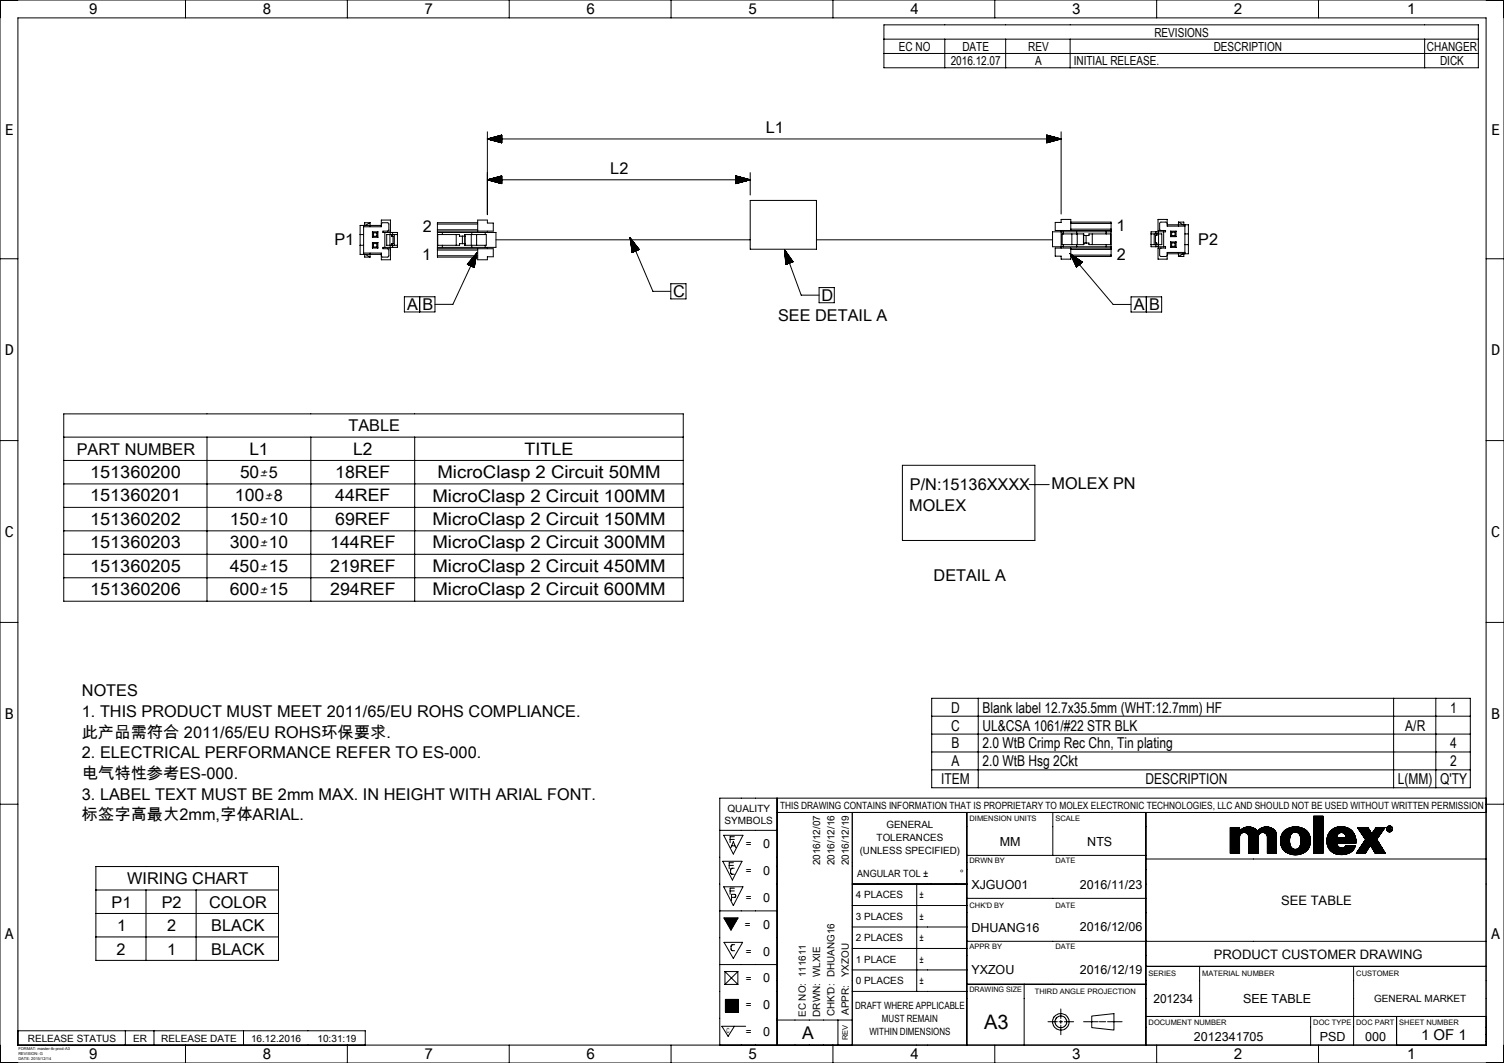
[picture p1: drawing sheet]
<svg xmlns="http://www.w3.org/2000/svg" width="420mm" height="297mm" viewBox="0 0 420 297" stroke-linecap="round" stroke-linejoin="round" font-family="sans-serif">
<defs><g id="words">
<text font-size="5.6" x="274.8" y="287.5">A3</text>
<g font-size="4.9">
<text x="122.2" y="133.6">MicroClasp 2 Circuit 50MM</text>
<text x="120.8" y="140.1">MicroClasp 2 Circuit 100MM</text>
<text x="120.8" y="146.7">MicroClasp 2 Circuit 150MM</text>
<text x="120.8" y="153.2">MicroClasp 2 Circuit 300MM</text>
<text x="120.8" y="159.8">MicroClasp 2 Circuit 450MM</text>
<text x="120.8" y="166.4">MicroClasp 2 Circuit 600MM</text>
<text x="224.1" y="290.3">A</text>
</g>
<g font-size="4.8">
<text x="69.6" y="127">L1</text>
<text x="98.6" y="127">L2</text>
<text x="146.5" y="127">TITLE</text>
<text x="25.2" y="133.6">151360200</text>
<text x="67" y="133.6">50</text>
<text x="93.6" y="133.6">18REF</text>
<text x="25.2" y="140.1">151360201</text>
<text x="65.6" y="140.1">100</text>
<text x="93.6" y="140.1">44REF</text>
<text x="25.2" y="146.7">151360202</text>
<text x="64.2" y="146.7">150</text>
<text x="75.1" y="146.7">10</text>
<text x="93.6" y="146.7">69REF</text>
<text x="25.2" y="153.2">151360203</text>
<text x="64.2" y="153.2">300</text>
<text x="75.1" y="153.2">10</text>
<text x="92.2" y="153.2">144REF</text>
<text x="25.2" y="159.8">151360205</text>
<text x="64.2" y="159.8">450</text>
<text x="75.1" y="159.8">15</text>
<text x="92.2" y="159.8">219REF</text>
<text x="25.2" y="166.3">151360206</text>
<text x="64.2" y="166.3">600</text>
<text x="75.1" y="166.3">15</text>
<text x="92.2" y="166.3">294REF</text>
</g>
<g font-size="4.5">
<text x="213.8" y="37.2">L1</text>
<text x="170.4" y="48.6">L2</text>
<text x="118.1" y="64.9">2</text>
<text x="311.8" y="64.7">1</text>
<text x="93.4" y="68.3">P1</text>
<text x="334.6" y="68.5">P2</text>
<text x="117.9" y="72.6">1</text>
<text x="311.8" y="72.7">2</text>
<text x="188" y="83">C</text>
<text x="113.7" y="86.7">A</text>
<text x="118" y="86.7">B</text>
<text x="217.3" y="89.8">SEE DETAIL A</text>
<text x="229.4" y="84.1">D</text>
<text x="316.6" y="86.7">A</text>
<text x="320.9" y="86.7">B</text>
<text x="97.3" y="120.5">TABLE</text>
<text x="21.5" y="127">PART NUMBER</text>
<text x="254.1" y="136.8">P/N:15136XXXX</text>
<text x="293.7" y="136.7">MOLEX PN</text>
<text x="253.9" y="142.8">MOLEX</text>
<text x="260.7" y="162.3">DETAIL A</text>
<text x="22.9" y="194.6">NOTES</text>
<text x="22.9" y="200.4">1. THIS PRODUCT MUST MEET 2011/65/EU ROHS COMPLIANCE.</text>
<text x="22.9" y="206.1">此产品需符合 2011/65/EU ROHS环保要求.</text>
<text x="22.9" y="211.9">2. ELECTRICAL PERFORMANCE REFER TO ES-000.</text>
<text x="22.9" y="217.7">电气特性参考ES-000.</text>
<text x="22.9" y="223.4">3. LABEL TEXT MUST BE 2mm MAX. IN HEIGHT WITH ARIAL FONT.</text>
<text x="22.9" y="229.2">标签字高最大2mm,字体ARIAL.</text>
<text x="35.5" y="247">WIRING CHART</text>
<text x="31.2" y="253.6">P1</text>
<text x="45.2" y="253.6">P2</text>
<text x="58.4" y="253.6">COLOR</text>
<text x="32.7" y="260.1">1</text>
<text x="46.7" y="260.1">2</text>
<text x="59" y="260.2">BLACK</text>
<text x="32.5" y="266.7">2</text>
<text x="46.7" y="266.7">1</text>
<text x="59" y="266.7">BLACK</text>
</g>
<g font-size="4.2">
<text x="24.8" y="4">9</text>
<text x="73.3" y="4">8</text>
<text x="118.5" y="4">7</text>
<text x="163.7" y="4">6</text>
<text x="208.9" y="4">5</text>
<text x="254.1" y="4">4</text>
<text x="299.3" y="4">3</text>
<text x="344.5" y="4">2</text>
<text x="393" y="4">1</text>
<text x="1.4" y="37.7">E</text>
<text x="416.4" y="37.7">E</text>
<text x="1.4" y="99.2">D</text>
<text x="416.4" y="99.2">D</text>
<text x="1.4" y="150">C</text>
<text x="416.4" y="150">C</text>
<text x="1.4" y="200.8">B</text>
<text x="265.6" y="199.1">D</text>
<text x="274.4" y="199.1">Blank label 12.7x35.5mm (WHT:12.7mm) HF</text>
<text x="405" y="199.1">1</text>
<text x="416.4" y="200.8">B</text>
<text x="265.6" y="204.1">C</text>
<text x="265.7" y="209.1">B</text>
<text x="274.4" y="204.1">UL&amp;CSA 1061/#22 STR BLK</text>
<text x="274.4" y="209.1">2.0 WtB Crimp Rec Chn, Tin plating</text>
<text x="392.4" y="204.1">A/R</text>
<text x="405" y="209.1">4</text>
<text x="265.7" y="214.1">A</text>
<text x="274.4" y="214.1">2.0 WtB Hsg 2Ckt</text>
<text x="405" y="214.1">2</text>
<text x="262.8" y="219.1">ITEM</text>
<text x="319.9" y="219.1">DESCRIPTION</text>
<text x="390.4" y="219.1">L(MM)</text>
<text x="402.2" y="219.1">Q'TY</text>
<text x="1.4" y="262.4">A</text>
<text x="416.4" y="262.4">A</text>
<text x="396.8" y="290.5">1 OF 1</text>
<text x="24.8" y="296">9</text>
<text x="73.3" y="296">8</text>
<text x="118.5" y="296">7</text>
<text x="163.7" y="296">6</text>
<text x="208.9" y="296">5</text>
<text x="254.1" y="296">4</text>
<text x="299.3" y="296">3</text>
<text x="344.5" y="296">2</text>
<text x="393" y="296">1</text>
</g>
<g font-size="4">
<text x="72.7" y="133.6">±5</text>
<text x="74.2" y="140.1">±8</text>
<text x="72.7" y="146.7">±</text>
<text x="72.7" y="153.2">±</text>
<text x="72.7" y="159.8">±</text>
<text x="72.7" y="166.3">±</text>
</g>
<g font-size="3.6">
<text x="357.7" y="252.8">SEE TABLE</text>
<text x="339" y="267.8">PRODUCT CUSTOMER DRAWING</text>
</g>
<g font-size="3.5">
<text x="322.4" y="10.2">REVISIONS</text>
<text x="251" y="14.2">EC NO</text>
<text x="268.7" y="14.2">DATE</text>
<text x="287.1" y="14.2">REV</text>
<text x="338.9" y="14.2">DESCRIPTION</text>
<text x="398.5" y="14.2">CHANGER</text>
<text x="265.5" y="18.2">2016.12.07</text>
<text x="289" y="18.2">A</text>
<text x="299.8" y="18.2">INITIAL RELEASE.</text>
<text x="402.1" y="18.2">DICK</text>
<text x="213.2" y="237">0</text>
<text x="279.2" y="236.2">MM</text>
<text x="303.6" y="236.3">NTS</text>
<text x="213.2" y="244.5">0</text>
<text x="271.2" y="248.3">XJGUO01</text>
<text x="301.5" y="248.3">2016/11/23</text>
<text x="213.2" y="252">0</text>
<text x="213.2" y="259.5">0</text>
<text x="271.2" y="260.3">DHUANG16</text>
<text x="301.5" y="260.3">2016/12/06</text>
<text x="213.2" y="267">0</text>
<text x="213.2" y="274.5">0</text>
<text x="271.2" y="272.3">YXZOU</text>
<text x="301.5" y="272.3">2016/12/19</text>
<text x="322.1" y="280.3">201234</text>
<text x="347.1" y="280.3">SEE TABLE</text>
<text x="213.2" y="282">0</text>
<text x="213.2" y="289.5">0</text>
<text x="333.4" y="290.8">2012341705</text>
<text x="368.5" y="290.8">PSD</text>
<text x="381.2" y="290.8">000</text>
</g>
<g font-size="2.8">
<text x="203.1" y="226.7">QUALITY</text>
<text x="217.8" y="226">THIS DRAWING CONTAINS INFORMATION THAT IS PROPRIETARY TO MOLEX ELECTRONIC TECHNOLOGIES, LLC AND SHOULD NOT BE USED WITHOUT WRITTEN PERMISSION</text>
<text x="202.4" y="230.3">SYMBOLS</text>
<text x="247.5" y="231.5">GENERAL</text>
<text x="208.3" y="236.8">=</text>
<text x="240.1" y="238.6">(UNLESS SPECIFIED)</text>
<text x="244.8" y="235">TOLERANCES</text>
<text x="208.3" y="244.3">=</text>
<text x="229" y="241.7" transform="rotate(-90 229 241.7)">2016/12/07</text>
<text x="233" y="241.7" transform="rotate(-90 233 241.7)">2016/12/16</text>
<text x="237" y="241.7" transform="rotate(-90 237 241.7)">2016/12/19</text>
<text x="239.4" y="245">ANGULAR TOL ±</text>
<text x="268" y="245">°</text>
<text x="208.3" y="251.8">=</text>
<text x="239" y="251">4 PLACES</text>
<text x="256.7" y="251">±</text>
<text x="239" y="257">3 PLACES</text>
<text x="256.7" y="257">±</text>
<text x="208" y="259.3">=</text>
<text x="239" y="263">2 PLACES</text>
<text x="256.7" y="263">±</text>
<text x="208.3" y="266.8">=</text>
<text x="239" y="269">1 PLACE</text>
<text x="256.7" y="269">±</text>
<text x="208.3" y="274.3">=</text>
<text x="237" y="273" transform="rotate(-90 237 273)">YXZOU</text>
<text x="239" y="275">0 PLACES</text>
<text x="256.7" y="275">±</text>
<text x="208.3" y="281.8">=</text>
<text x="238.8" y="282">DRAFT WHERE APPLICABLE</text>
<text x="383.7" y="280">GENERAL MARKET</text>
<text x="225" y="284.1" transform="rotate(-90 225 284.1)">EC NO: 111611</text>
<text x="229" y="284.1" transform="rotate(-90 229 284.1)">DRWN: WLXIE</text>
<text x="233" y="283.9" transform="rotate(-90 233 283.9)">CHK'D: DHUANG16</text>
<text x="237" y="283.6" transform="rotate(-90 237 283.6)">APPR:</text>
<text x="246.3" y="285.5">MUST REMAIN</text>
<text x="7.8" y="291">RELEASE STATUS</text>
<text x="37.2" y="291">ER</text>
<text x="45" y="291">RELEASE DATE</text>
<text x="70.1" y="291">16.12.2016</text>
<text x="88.7" y="291">10:31:19</text>
<text x="208.3" y="289.3">=</text>
<text x="242.8" y="289.1">WITHIN DIMENSIONS</text>
</g>
<g font-size="2.1">
<text x="270.7" y="229.3">DIMENSION UNITS</text>
<text x="294.7" y="229.3">SCALE</text>
<text x="270.7" y="241.2">DRWN BY</text>
<text x="294.7" y="241.2">DATE</text>
<text x="270.7" y="253.8">CHK'D BY</text>
<text x="294.7" y="253.7">DATE</text>
<text x="270.7" y="265.2">APPR BY</text>
<text x="294.7" y="265.2">DATE</text>
<text x="320.7" y="272.8">SERIES</text>
<text x="335.7" y="272.8">MATERIAL NUMBER</text>
<text x="378.7" y="272.8">CUSTOMER</text>
<text x="270.7" y="277.3">DRAWING SIZE</text>
<text x="289" y="277.8">THIRD ANGLE PROJECTION</text>
<text x="320.7" y="286.3">DOCUMENT NUMBER</text>
<text x="366.7" y="286.3">DOC TYPE</text>
<text x="378.7" y="286.3">DOC PART</text>
<text x="390.8" y="286.3">SHEET NUMBER</text>
<text x="236.8" y="290.6" transform="rotate(-90 236.8 290.6)">REV</text>
</g>
<text font-size="2" x="202.9" y="288.5">C</text>
<g font-size="1.1">
<text x="5.1" y="293.5">FORMAT: master-tb-prod-A3</text>
<text x="5.1" y="294.9">REVISION: G</text>
<text x="5.1" y="296.3">DATE: 2015/12/14</text>
</g>
</g></defs>
<g fill="none" stroke="#000" stroke-width=".28">
<path d="M0 0h420v297h-420zM5 5h410v287h-410zM51.8 0v5M97 0v5M142.2 0v5M187.4 0v5M232.6 0v5M246.8 6.9h166v12h-166zM246.8 10.9h166M246.8 14.9h166M263.8 10.9v8M277.8 0v5"/>
<path d="M280.8 10.9v8M298.8 10.9v8M323 0v5M368.2 0v5M397.8 10.9v8M136.1 38.8h160.2M136.1 36.8v23.2M136.2 38.9h3.9M136.3 38.8h3.8M136.5 38.9h3.6M136.6 38.7h3.5M136.7 39h3.4"/>
<path d="M136.8 38.6h3.3M137 39.1h3.1M137.1 38.5h3M137.2 39.1h2.9M137.3 38.5h2.8M137.5 39.2h2.6M137.6 38.4h2.5M137.8 39.3h2.3M137.8 38.4h2.3M138 39.3h2.1M138.2 38.3h1.9M138.4 39.4h1.7"/>
<path d="M138.5 38.2h1.6M138.6 39.5h1.5M138.7 38.1h1.4M138.9 39.6h1.2M139 38.1h1.1M139.1 39.6h1M139.2 38h.9M139.4 39.7h.7M139.5 37.9h.6M139.7 39.8h.4M139.7 37.9h.4M139.9 39.8h.2"/>
<path d="M140 37.8h.1M140.1 37.8v2.1l-4-1.1M140.1 37.8l-4 1M292.3 38.6h3.3M292.3 38.7h3.5M292.3 38.7l3.8 .1M292.3 37.8h.1M292.3 37.8l.4 .1M292.3 37.9h.7M292.3 38h1M292.3 38l1.2 .1M292.3 38.1h1.5"/>
<path d="M292.3 38.2h1.7M292.3 38.2l2 .1M292.3 38.3l2.3 .1M292.3 38.4h2.5M292.3 38.4l2.8 .1M292.3 38.5h3M292.3 37.8l4 1M292.3 37.8v2.1l4-1.1M292.5 39.8l-.2 .1M292.7 39.8h-.4M293.1 39.7l-.8 .1M293.4 39.6l-1.1 .1"/>
<path d="M293.6 39.6h-1.3M293.9 39.5h-1.6M294.1 39.4l-1.8 .1M294.4 39.3l-2.1 .1M294.6 39.3h-2.3M294.9 39.2l-2.6 .1M295.2 39.1l-2.9 .1M295.4 39.1h-3.1M295.7 39h-3.4M295.9 38.9l-3.6 .1M296.2 38.9h-3.9M296.3 36.8v23"/>
<path d="M136.1 50.2h73.4M136.1 50.2l4 1.1M136.1 50.2h4M136.4 50.3h3.7M136.4 50.1h3.7M136.6 50.4h3.5M136.7 50.1h3.4M136.9 50.5h3.2M136.9 50h3.2M137.1 50.5h3M137.2 49.9h2.9M137.4 50.6h2.7"/>
<path d="M137.4 49.9h2.7M137.7 50.7h2.4M137.7 49.8h2.4M137.9 50.7h2.2M137.9 49.7h2.2M138.3 50.8h1.8M138.3 49.7h1.8M138.5 50.9h1.6M138.6 49.6h1.5M138.8 50.9h1.3M138.8 49.5h1.3M139 51h1.1"/>
<path d="M139.1 49.4h1M139.3 51.1h.8M139.3 49.4h.8M139.6 51.2h.5M139.6 49.3h.5M139.8 51.2h.3M139.8 49.2h.3M140.1 51.3h.1M140.1 49.2h.1M140.1 49.2v2.1M140.1 49.2l-4 1M205.5 51.3h.1"/>
<path d="M205.5 49.2h.1M205.5 49.2h.3M205.5 49.3h.5M205.5 49.3l.8 .1M205.5 49.4h1M205.5 49.5h1.3M205.5 49.5l1.5 .1M205.5 49.6l1.8 .1M205.5 49.7h2.2M205.5 49.8h2.4M205.5 49.8l2.7 .1M205.5 49.9h2.9"/>
<path d="M205.5 50h3.2M205.5 50l3.4 .1M205.5 50.1h3.7M205.5 50.2h4M205.5 49.2l4 1M205.5 49.2v2.1M205.8 51.2l-.3 .1M206 51.2h-.5M206.3 51.1h-.8M206.6 51l-1.1 .1M206.8 50.9l-1.3 .1M207.1 50.9h-1.6"/>
<path d="M207.3 50.8h-1.8M207.7 50.7l-2.2 .1M207.9 50.7h-2.4M208.2 50.6h-2.7M208.5 50.5l-3 .1M208.7 50.5h-3.2M209 50.4h-3.5M209.2 50.3h-3.7M209.5 48.2v6.3M209.5 56h18.5v13.6h-18.5zM209.5 50.2l-4 1.1M0 72.3h5"/>
<path d="M100.6 65.5h.9M100.6 68.5h.9M101.5 63.4h5v-1.9h2.5v3.1h-2.1v.3h.6M101.5 63v8.1M101.8 71.1v.7h1.5M102 71.1l1.3 .7M103.3 62.2h-1.5v.8M103.3 62.2l-1.3 .8M103.3 62.2v1.2M103.3 70.7v1.1M104 64.8h1.5M104 69.3h1.5"/>
<path d="M104 67.8h1.5M104 64.8v1.5M104 67.8v1.5M104 66.3h1.5M104 64.8l.3 .3M104 67.8l.3 .3M104.3 66h.9M104.3 68.1h.9M104.3 66l-.3 .3M104.3 65.1v.9M104.3 68.1v.9M104.3 69h.9"/>
<path d="M104.3 69l-.3 .3M104.3 65.1h.9M105.2 66l.3 .3M105.2 65.1v.9M105.2 68.1v.9M105.2 69l.3 .3M105.5 64.8v1.5M105.5 67.8v1.5M105.5 64.8l-.3 .3M105.5 67.8l-.3 .3M106.5 62.6l.4-.4h1.3l.3 .2 .1 1.8-.4 .4M106.5 63h-5.9v8.1h5.9"/>
<path d="M107.5 69.1h1.5M107.5 64.9h1.5M107.5 69.1h-.6v.4h2.1v3.1h-2.5v-1.9h-5M107.5 64.9v4.2M108.2 69.5l.4 .4-.1 1.7-.3 .2h-1.3l-.4-.3M108.9 65.5v3M109 65.5h-1v3h1M109 65.5h.4v.5h.4v2.1h-.4v.4h-.4M109 64.9h2v4.2h-2M109 64.9v.6M109 68.5v.6M109.5 68.1v.4h1.5"/>
<path d="M109.6 64.9v.6M109.6 68.5v.6M110.1 65.5v3M111 65.5h-1.5v.5M122.1 64.2v.4M122.1 64.9h1.4M122.1 69.1h1.4M122.1 69.5v.4M122.1 71.5v.3h11.3M122.1 62.6v1.6M122.1 64.6v4.9M122.1 69.9v1.6"/>
<path d="M122.1 64.6h15.6v-2.3h-1.6v-.8h-2.7v3.1M122.1 69.5h15.6v2.2h-1.6v.9h-2.7v-3.1M122.1 64.2h11.3M122.1 62.6h11.3M122.1 69.9h11.3M122.1 71.5h11.3M123.5 65.5h-1.3v3h1.3M123.5 65.5h4.8v.5h1.6M123.5 64.9h15v4.2h-15M123.5 64.9v.6M123.5 68.5v.6M127.4 65.5v3"/>
<path d="M129.1 66v2.1M129.8 65.5h6v3h-6zM129.9 65.5v3M129.9 68.1h-1.6v.4h-4.8M130.5 73.8h.1M130.6 73.7v.2M130.8 73.5l-.2 .4M131 73.2l-.4 .7M131.4 72.8l-.7 1.1 .4-.8M131.6 65.5v3M131.7 72.5l-.8 1.5 .6-1.4M131.7 64.9v.6"/>
<path d="M131.7 68.5v.6M131.9 72.2l-.9 1.8M132 72l-.9 2.1M132.2 71.9l-1.1 2.2M132.4 71.6l-1.2 2.5M132.5 74.7h-.1M132.5 74.5l-.1 .2M132.5 71.4l-1.3 2.8M132.6 74.1l-.3 .6M132.6 73.9l-.3 .7M132.7 73.6l-.5 1M132.7 73.2l-.6 1.4 .6-1.2"/>
<path d="M132.8 71.1l-1.5 3.1M132.8 72.8l-.8 1.7M132.8 72.6l-.9 1.9M132.9 72.4l-1 2.1M132.9 71l-1.5 3.2M132.9 72l-1.1 2.4M133 71.8l-1.2 2.6M133 71.4l-1.3 3M133 70.8l-1.6 3.5M133.1 71l-1.5 3.3 1.5-3.1M133.1 65.5v3M133.2 70.7l-6.7 14.3h-5"/>
<path d="M133.2 70.7l-2.7 3.1M133.2 70.7l-.8 4-1.9-.9M133.4 62.2h-11.3v.4M135.5 64.9v.6M135.5 68.5v.6M136.1 64.6v.3M136.1 69.1v.4M138.5 67h71M176 66.4l6.3 15h5M176 66.4l.5 4.1M176 66.4l2.5 3.3M176 66.6l1.5 3.5"/>
<path d="M176 66.8l1.4 3.4-1.4-3.2M176.1 67.4l1.1 2.8-1.1-2.6M176.1 67.8l1 2.5-.9-2.1M176.2 66.7l1.4 3.4M176.2 68.4l.9 1.9M176.3 68.8l.7 1.5M176.3 69l.6 1.4M176.3 66.9l1.4 3.1-1.3-3M176.3 69.1l.6 1.3M176.4 69.5l.4 .9M176.4 69.7l.3 .8-.3-.6M176.5 70.3l.1 .2"/>
<path d="M176.5 70.5h.1M176.7 67.4l1.1 2.6M176.8 67.5l1.1 2.4M177 67.8l.9 2.1M177.2 68l.8 1.9M177.3 68.1l.8 1.8-.6-1.5M177.6 68.6l.6 1.2M177.8 68.7l.5 1.1M178 69.1l.3 .7M178.1 69.2l.3 .5M178.4 69.5l.1 .2M178.5 69.7h.1"/>
<path d="M178.5 69.7l-2 .8M187.3 79.3h4.3v4.2h-4.3zM219.1 69.7l4.6 12.8h5M219.1 69.7l.3 4.2M219.1 69.7l2.4 3.4M219.1 69.9l1.3 3.6M219.1 70.1l1.3 3.4M219.1 70.3l1.2 3.3M219.2 70.7l1 2.9-1-2.7M219.2 71.3l.8 2.4-.8-2.2M219.3 71.7l.6 2-.6-1.6M219.3 70.1l1.2 3.4"/>
<path d="M219.3 72.3l.5 1.4M219.3 72.5l.5 1.2M219.4 72.9l.3 .9M219.4 73.1l.2 .7M219.4 73.5l.1 .3M219.4 70.2l1.2 3.2-1.1-3M219.4 73.7l.1 .2M219.4 73.9h.1M219.8 70.7l.9 2.7M219.9 70.9l.9 2.5M220.1 71.2l.8 2.1M220.2 71.4l.7 1.9"/>
<path d="M220.3 71.5l.7 1.8M220.5 71.8l.6 1.5M220.7 72l.4 1.3M220.8 72.2l.4 1M221 72.5l.3 .7M221.1 72.6l.2 .6M221.3 73l.1 .2M221.4 73.1h.1M221.5 73.1l-2.1 .8M228 67h65.9M296.3 64.4v4.9M296.6 65.4h6.1v3h-6.1z"/>
<path d="M296.9 64.8v.6M296.9 68.4v.5M298.8 70.9l12 14.2h5M298.8 70.9l1.8 3.7M298.8 70.9l3.4 2.3M298.9 71l2.5 2.9M299 71l2.5 2.9M299 62.1h11.3v.3M299 69.3v3.1h-2.7v-.8h-1.6v-2.3h15.6M299 64.4v-3.1h-2.7v.8h-1.6v2.3h15.6M299 69.7h11.3M299 64h11.3"/>
<path d="M299 71.3h11.3M299 62.4h11.3M299.1 71.4l2.2 2.6M299.2 71.1l2.3 2.7M299.2 71.6l2 2.5-1.9-2.4M299.3 65.4v3M299.4 72.1l1.7 2M299.5 71.3l2.1 2.5M299.5 72.3l1.6 1.9M299.6 71.4l2.1 2.3M299.7 72.6l1.3 1.6M299.8 72.8l1.2 1.5-1.2-1.3"/>
<path d="M300 71.6l1.7 2.1M300 73.3l.9 1.1M300.1 73.5l.7 .9-.6-.7M300.1 71.8l1.6 1.8M300.3 71.9l1.5 1.7M300.3 74.1l.4 .4M300.4 74.2l.3 .3M300.6 74.6h.1M300.6 72.1l1.2 1.5M300.7 64.8v.6M300.7 68.4v.5M300.8 72.2l1.1 1.3"/>
<path d="M300.8 65.4v3M300.9 72.3l1.1 1.2M301.3 72.5l.7 .9M301.4 72.6l.7 .8M301.7 72.9l.4 .4M301.9 73l.3 .3M302.1 73.1l.1 .1M302.2 73.2l-1.6 1.4M302.6 67.9h1.5v.5h4.8M302.6 65.4v3M303.3 65.8v2.1M305 65.4v3"/>
<path d="M308.9 65.4h1.3v3h-1.3M308.9 68.9h1.4M308.9 64.8h1.4M308.9 64.8h-15v4.1h15M308.9 65.4h-4.8v.4h-1.5M308.9 64.8v.6M308.9 68.4v.5M310.3 64v.4M310.3 71.3v.4h-11.3M310.3 69.3v.4M310.3 62.4v1.6M310.3 64.4v4.9"/>
<path d="M310.3 69.7v1.6M321.4 65.4h1.6v.4M322.3 65.4v3M322.8 64.8v.6M322.8 68.4v.5M323 67.9v.5h-1.6M323.5 68.9h1.5M323.5 65.4h.9v3h-.9M323.5 64.8h1.5M323.5 65.4h-.4v.4h-.4v2.1h.4v.5h.4M323.5 64.8h-2.1v4.1h2.1M323.5 64.8v.6"/>
<path d="M323.5 68.4v.5M323.5 65.4v3M324.2 69.3l-.4 .4 .1 1.8 .3 .2h1.4l.3-.4M325 68.9h.5v.4h-2.1v3.1h2.5v-1.9h5M325 64.8v4.1M325.9 62.4l-.3-.3h-1.4l-.3 .1-.1 1.8 .4 .4M325.9 62.8h6v8.1h-6M326.9 64.6h1.5M326.9 66.1h1.5M326.9 67.6l.3 .3M326.9 64.6l.3 .3M326.9 64.6v1.5"/>
<path d="M326.9 67.6v1.5M326.9 67.6h1.5M326.9 69.1h1.5M327.2 68.8l-.3 .3M327.2 65.8l-.3 .3M327.2 67.9h.9M327.2 68.8h.9M327.2 64.9v.9M327.2 67.9v.9M327.2 64.9h.9M327.2 65.8h.9M328.1 68.8l.3 .3"/>
<path d="M328.1 65.8l.3 .3M328.1 64.9v.9M328.1 67.9v.9M328.4 67.6l-.3 .3M328.4 64.6v1.5M328.4 67.6v1.5M328.4 64.6l-.3 .3M329.1 62.1l1.3 .7M329.1 62.1h1.5v.7M329.1 62.1v1.1M329.1 70.5v1.2M330.4 70.9l-1.3 .8"/>
<path d="M330.6 70.9v.8h-1.5M330.9 63.2h-5v-1.9h-2.5v3.1h2.1v.4h-.5M330.9 65.4h1M330.9 68.4h1M330.9 62.8v8.1M415 72.3h5M112.9 82.9h8.6v4.3h-8.6zM117.2 82.9v4.3M228.7 80.3h4.3v4.3h-4.3zM315.8 82.9h8.6v4.3h-8.6zM320.1 82.9v4.3M320.2 82.9v4.3"/>
<path d="M17.8 115.6h173v52.4h-173zM0 123.1h5M17.8 122.1h173M17.8 128.6h173M17.8 135.2h173M57.8 122.1v45.9M86.8 122.1v45.9M115.8 122.1v45.9M252 130h37v21h-37zM287.4 135.4h5.6M415 123.1h5M17.8 141.8h173"/>
<path d="M17.8 148.3h173M17.8 154.9h173M0 173.9h5M17.8 161.4h173M415 173.9h5M260.2 195.1h150.4v25h-150.4zM273.2 195.1v25M389.2 195.1v25M401 195.1v25M260.2 200.1h150.4M260.2 205.1h150.4M260.2 210.1h150.4"/>
<path d="M260.2 215.1h150.4M0 224.7h5M201 232h16M202.1 233.4h5.4l-2.7 5.2zM203.9 234.5h1.2M204.1 236.8l.7-1.7 .7 1.7M204.3 236.3h1M205.1 233.8h-1.2v1.7M217 223v69M217 227h198M270 227v65M270 239h50"/>
<path d="M294 227v12M343.6 237.1l2.6-2.6-2.6 2.7M343.6 234.5l2.6-2.5-2.6 2.6M343.6 233.5l2.4-2.3-2.4 2.4M343.6 231.9l.7-.7-.7 .7M343.6 231.2v7.2h2.6v-4.5M343.6 231.2h2.6M343.6 231.2v.1M343.7 231.2l-.1 .2M343.8 231.2l-.2 .2M343.9 238.4l2.3-2.2-2.2 2.2M343.9 231.2l-.3 .4"/>
<path d="M344 231.2l-.4 .5M344.1 231.2l-.5 .5M344.4 231.2l-.8 .8M344.5 231.2l-.9 .9M344.6 231.2l-1 1M344.7 231.2l-1.1 1.1M344.8 231.2l-1.2 1.3 1.3-1.3M345 231.2l-1.4 1.4M345.1 231.2l-1.5 1.5M345.2 231.2l-1.6 1.6M345.3 231.2l-1.7 1.7M345.4 231.2l-1.8 1.8"/>
<path d="M345.5 231.2l-1.9 1.9M345.6 238.4l.6-.5-.6 .5M345.6 231.2l-2 2M345.7 231.2l-2.1 2.1M345.8 231.2l-2.2 2.2M346.1 231.2l-2.5 2.5M346.1 231.2l-2.5 2.6M346.2 238.3l-.1 .1M346.2 238.2l-.3 .2M346.2 238.1l-.3 .3M346.2 238l-.4 .4M346.2 237.7l-.7 .7"/>
<path d="M346.2 237.6l-.9 .8M346.2 237.5l-.9 .9M346.2 237.4l-1 1M346.2 237.3l-1.2 1.1M346.2 237.2l-1.2 1.2M346.2 237.1l-1.3 1.3M346.2 237l-1.5 1.4M346.2 236.9l-1.5 1.5M346.2 236.7l-1.6 1.7 1.6-1.6M346.2 236.6l-1.8 1.8M346.2 236.5l-1.9 1.9M346.2 236.4l-2 2"/>
<path d="M346.2 236.3l-2.1 2.1M346.2 236l-2.4 2.4M346.2 235.9l-2.5 2.5M346.2 235.8l-2.6 2.6M346.2 235.7l-2.6 2.7M346.2 235.6l-2.6 2.7M346.2 235.5l-2.6 2.6M346.2 235.4l-2.6 2.7M346.2 235.3l-2.6 2.7M346.2 235.2l-2.6 2.6M346.2 235.1l-2.6 2.7M346.2 235l-2.6 2.7"/>
<path d="M346.2 234.8l-2.6 2.7 2.6-2.6M346.2 234.8l-2.6 2.6M346.2 234.7l-2.6 2.6M346.2 234.4l-2.6 2.6M346.2 234.2l-2.6 2.7M346.2 234.2l-2.6 2.6M346.2 234.1l-2.6 2.6M346.2 233.9l-2.6 2.7M346.2 233.9l-2.6 2.6M346.2 233.9a1.29 1.29 0 0 1 1.2-1.3 1.29 1.29 0 0 1 1.3 1.3M346.2 232.2l-2.6 2.6M346.2 232.1l-2.6 2.6"/>
<path d="M346.2 231.8l-2.6 2.6M346.2 231.7l-2.6 2.6M346.2 231.5l-2.6 2.7 2.6-2.6M346.2 231.4l-2.6 2.6M346.2 231.3l-2.6 2.6M346.2 231.2v1M346.2 233.7l-2.6 2.7M346.2 233.6l-2.6 2.7M346.2 233.5l-2.6 2.7M346.3 233.3l-2.7 2.8M346.4 231.9l-.2 .2M346.5 233l-2.9 3"/>
<path d="M346.9 231.5l-3.3 3.4M347.2 231.4l-3.6 3.6M347.3 231.3l-3.7 3.8M347.5 232.6l1.5-1.5-1.7 1.5M347.5 231.3l-3.9 3.9M347.7 231.2l-4.1 4.1M347.8 231.2l-4.2 4.2M347.9 231.1l-4.3 4.4M348 231.1l-4.4 4.5M348.2 231.1l-4.6 4.6M348.4 231.1l-4.8 4.8 4.7-4.8M348.5 231.1l-1.9 1.8"/>
<path d="M348.6 231.1l-1.7 1.6M348.7 231.1l-1.6 1.5M348.7 234.4l2.4-2.3-2.4 2.4M348.7 233.9l2.1-2-2.1 2.1M348.7 238l2.6-2.6-2.6 2.7M348.7 233.9v4.5M348.8 231.1l-1.6 1.5M349.1 231.1l-1.6 1.5M349.3 231.1l-1.7 1.5M349.4 231.1l-1.5 1.5M349.5 231.2l-1.6 1.5M349.6 231.2l-1.6 1.5"/>
<path d="M349.7 231.2l-1.6 1.5M349.7 231.2l-1.6 1.6M349.8 231.3l-1.6 1.5M349.8 231.3l-1.6 1.6M349.9 231.3l-1.6 1.6M350 231.3l-1.6 1.7M350 231.4l-1.6 1.6M350.1 231.4l-1.6 1.7M350.2 231.4l-1.7 1.7M350.2 231.5l-1.7 1.7M350.3 231.5l-1.7 1.8M350.4 231.5l-1.8 1.8"/>
<path d="M350.4 231.6l-1.8 1.8M350.5 231.6l-1.8 1.9M350.6 231.7l-1.9 1.9M350.7 231.7l-2 2M350.7 231.8l-2 2M350.9 231.9l-2.2 2.2M350.9 232l-2.2 2.2M351 232l-2.3 2.3M351.1 232.1l-2.4 2.5M351.3 233.9a1.29 1.29 0 0 1 1.3-1.3 1.29 1.29 0 0 1 1.3 1.3v4.5M351.3 234.5l-2.6 2.7M351.3 234.4l-2.6 2.6"/>
<path d="M351.3 234.3l-2.6 2.6M351.3 234.2l-2.6 2.7M351.3 234.1l-2.6 2.6M351.3 233.9l-2.6 2.7 2.6-2.6M351.3 238.3h.1M351.3 238.1l-.2 .3M351.3 238l-.3 .4M351.3 238l-.4 .4M351.3 237.8l-.5 .6M351.3 237.7l-.6 .7M351.3 237.7l-.7 .7M351.3 237.5l-.8 .9"/>
<path d="M351.3 237.4l-.9 1M351.3 237.4l-1 1M351.3 237.2l-1.1 1.2M351.3 237.2l-1.2 1.2M351.3 237.1l-1.3 1.3M351.3 236.9l-1.4 1.5M351.3 236.9l-1.5 1.5M351.3 236.8l-1.6 1.6M351.3 236.6l-1.7 1.8 1.7-1.8M351.3 236.5l-1.9 1.9M351.3 236.3l-2 2.1M351.3 236.3l-2.1 2.1"/>
<path d="M351.3 236.2l-2.2 2.2M351.3 236l-2.3 2.4M351.3 236l-2.4 2.4M351.3 235.9l-2.5 2.5M351.3 235.7l-2.5 2.7M351.3 235.6l-2.6 2.7 2.6-2.6M351.3 235.3l-2.6 2.6M351.3 235.2l-2.6 2.6M351.3 235.1l-2.6 2.7M351.3 235l-2.6 2.6M351.3 234.9l-2.6 2.6M351.3 234.8l-2.6 2.7"/>
<path d="M351.3 234.7l-2.6 2.6M351.3 234.6l-2.6 2.6M351.3 233.9v4.5h-2.6M351.4 233.8l-2.7 2.6M351.4 233.7l-2.7 2.6M351.4 233.5l-2.7 2.8M351.4 233.4l-2.7 2.8M351.5 233.3l-2.8 2.7M351.7 231.7l-3 3M352 231.5l-3.3 3.3M352 232.7l1.7-1.6-5 4.9M352.4 231.3l-3.7 3.7 3.6-3.6"/>
<path d="M352.5 232.6l1.5-1.5-1.7 1.5M352.6 231.2l-3.9 3.9M352.7 231.2l-4 4M352.8 231.2l-4.1 4.1M353 231.1l-4.3 4.3M353.1 231.1l-4.4 4.4M353.2 231.1l-4.5 4.5M353.3 231.1l-4.6 4.6M353.5 231.1l-4.8 4.7M353.5 231.1l-4.8 4.8M353.8 231.1l-1.7 1.6M353.9 235.1l2.5-2.4-2.5 2.5"/>
<path d="M353.9 234.5l2.3-2.2-2.3 2.3M353.9 234l2.1-2-2.1 2.1M354 238.4l2.4-2.4-2.4 2.4M354.1 231.1l-1.6 1.5M354.2 231.1l-1.5 1.5M354.2 231.1l-1.4 1.5M354.3 231.1l-1.5 1.5M354.4 231.1l-1.5 1.5M354.5 231.2l-1.4 1.5 1.5-1.5M354.7 231.2l-1.6 1.5M354.7 231.2l-1.5 1.5M354.8 231.3l-1.5 1.4"/>
<path d="M354.9 231.3l-1.6 1.5M354.9 231.3l-1.5 1.5M355 231.4l-1.6 1.5M355.1 231.4l-1.6 1.5M355.1 231.4l-1.5 1.6M355.2 231.4l-1.6 1.6M355.3 231.5l-1.6 1.6M355.4 231.6l-1.6 1.7M355.5 231.6l-1.7 1.7M355.6 231.7l-1.8 1.7M355.6 231.7l-1.7 1.8M355.6 238.4l.8-.7-.7 .7"/>
<path d="M355.7 231.8l-1.8 1.8M355.8 231.8l-1.9 1.9M355.9 231.9l-2 1.9M355.9 231.9a3.3 3.3 0 0 0-4.7 .3 3.3 3.3 0 0 0-5 0M355.9 231.9l.5 1.2v5.3h-2.5M355.9 232l-2 2M356 232.1l-2.1 2.1M356.1 232.1l-2.2 2.2M356.1 232.2l-2.2 2.2M356.2 232.4l-2.3 2.3M356.3 232.4l-2.4 2.4M356.3 232.5l-2.4 2.4"/>
<path d="M356.3 232.6l-2.4 2.4M356.4 232.8l-2.5 2.5M356.4 232.9l-2.5 2.5M356.4 233l-2.5 2.5M356.4 233.1l-2.5 2.5M356.4 238.3l-.1 .1M356.4 238.2l-.2 .2M356.4 238.1l-.3 .3M356.4 238l-.4 .4M356.4 237.9l-.5 .5M356.4 237.8l-.6 .6M356.4 237.5l-.9 .9"/>
<path d="M356.4 237.4l-.9 1M356.4 237.3l-1.1 1.1M356.4 237.2l-1.2 1.2M356.4 237.1l-1.2 1.3M356.4 237l-1.4 1.4M356.4 236.9l-1.5 1.5M356.4 236.8l-1.5 1.6M356.4 236.7l-1.7 1.7M356.4 236.5l-1.8 1.9 1.8-1.8M356.4 236.4l-2 2M356.4 236.3l-2.1 2.1M356.4 236.2l-2.1 2.2"/>
<path d="M356.4 236.1l-2.3 2.3M356.4 235.8l-2.5 2.6M356.4 235.8l-2.5 2.5M356.4 235.6l-2.5 2.6M356.4 235.5l-2.5 2.6M356.4 235.5l-2.5 2.5M356.4 235.3l-2.5 2.6M356.4 235.2l-2.5 2.6M356.4 235.2l-2.5 2.5M356.4 235l-2.5 2.6M356.4 234.9l-2.5 2.6M356.4 234.9l-2.5 2.5"/>
<path d="M356.4 234.7l-2.5 2.6M356.4 234.6l-2.5 2.6M356.4 234.6l-2.5 2.5M356.4 234.4l-2.5 2.6M356.4 234.1l-2.5 2.8M356.4 234l-2.5 2.6M356.4 234l-2.5 2.5M356.4 233.8l-2.5 2.6M356.4 233.8l-2.5 2.5M356.4 233.7l-2.5 2.5M356.4 233.5l-2.5 2.6M356.4 233.5l-2.5 2.5"/>
<path d="M356.4 233.4l-2.5 2.5M356.4 233.2l-2.5 2.6M356.4 233.2l-2.5 2.5M358.3 237.3l1.8-1.9-1.8 1.9M358.5 237.5l1.7-1.6-1.7 1.7M358.8 232l-.4 .4M359.2 231.7l-1.1 1.1M359.3 231.7l-1.2 1.2M359.6 231.5l-1.6 1.6M359.8 238.4l1.3-1.2-1.3 1.2M359.8 231.4l-1.9 2M359.9 231.4l-2.1 2"/>
<path d="M360.1 231.3l-2.3 2.3M360.1 235l-2 2M360.1 234.7l-2 2.3M360.1 235.1l-2 2M360.1 235.2l-1.9 2M360.1 234.6l-2.1 2.2M360.1 235.3l-1.9 1.9M360.1 234.4l-2.2 2.3 2.2-2.2M360.2 235.5l-1.8 1.9 1.8-1.7M360.2 234.2l-2.3 2.4M360.2 235.7l-1.8 1.8M360.2 234l-2.3 2.5 2.3-2.3"/>
<path d="M360.2 233.9l-2.4 2.4M360.2 235.9l-1.6 1.8M360.3 233.8l-2.5 2.5M360.3 231.3l-2.6 2.5M360.3 236l-1.7 1.7 1.7-1.6M360.3 233.6l-2.5 2.6M360.3 236.2l-1.6 1.6M360.3 233.5l-2.6 2.6M360.3 236.3l-1.5 1.5M360.3 231.2l-2.6 2.7M360.4 236.3l-1.6 1.6M360.4 236.4l-1.5 1.5"/>
<path d="M360.4 236.4a1.41 1.41 0 0 0 1.3 .9 1.41 1.41 0 0 0 1.3-.9M360.4 233.3l-2.7 2.8M360.4 236.5l-1.5 1.5M360.4 236.5l-1.4 1.5M360.5 236.6l-1.4 1.4M360.5 231.2l-2.8 2.8M360.5 236.7l-1.4 1.4M360.5 236.7l-1.3 1.4M360.6 233.1l-2.9 2.9M360.6 236.8l-1.4 1.3M360.7 231.1l-3.1 3.1M360.7 236.9l-1.3 1.3"/>
<path d="M360.8 237l-1.4 1.3M360.8 237l-1.3 1.3M360.9 237l-1.3 1.3M360.9 231.1l-3.3 3.3M360.9 237.1l-1.3 1.3M361 231.1l-3.4 3.4M361 237.1l-1.3 1.3M361.1 231.1l-3.5 3.5M361.2 237.2l-1.3 1.3M361.2 231.1l-3.6 3.6M361.3 237.3l-1.3 1.2M361.3 231l-3.7 3.8"/>
<path d="M361.3 237.3l-1.2 1.2M361.4 237.3l-1.3 1.2M361.4 231l-3.8 3.9M361.5 237.3l-1.3 1.3M361.6 231l-4 4M361.6 237.3l-1.3 1.3 1.4-1.3M361.6 231l-4 4.1M361.7 231l-4.1 4.2M361.8 232.5l1.3-1.3-1.2 1.3M361.8 237.3l-1.4 1.3M361.9 231l-4.3 4.3M361.9 237.3l-1.4 1.4"/>
<path d="M361.9 231l-4.3 4.4M362 237.3l-1.4 1.4M362 231l-4.4 4.5M362.1 238.8l3.9-3.8-4 3.8M362.2 231l-4.6 4.6M362.2 237.2l-1.5 1.5M362.3 237.2l-1.5 1.5M362.3 231.1l-4.6 4.6M362.4 231.1l-4.7 4.7M362.5 231.1l-4.8 4.8M362.6 231.1l-1.7 1.6M362.6 237l-1.8 1.7"/>
<path d="M362.7 231.1l-1.5 1.5M362.7 231.1l-1.4 1.4M362.7 232.9l1.4-1.3-1.3 1.3M362.8 231.1l-1.4 1.4M362.9 231.2l-1.3 1.3M363 231.2l-1.4 1.3M363 233.4a1.54 1.54 0 0 0-1.9-.8 1.54 1.54 0 0 0-1 1.8l.3 2M363 233.4l.3 1.5-.3 1.5M363.1 233.5l1.6-1.6-1.6 1.6M363.2 233.9l1.8-1.7-1.8 1.8M363.2 231.2l-1.3 1.3M363.3 234.7l2.1-2-2.1 2.1"/>
<path d="M363.3 231.3l-1.3 1.2M363.4 231.3l-1.2 1.2 1.2-1.2M363.5 231.3l-1.3 1.3M363.6 231.4l-1.2 1.2 1.3-1.2M363.7 231.4l-1.3 1.3M363.8 231.4l-1.3 1.3M363.9 231.5l-1.3 1.2M363.9 231.5l-1.3 1.3M364 231.5l-1.3 1.4M364.2 231.6l-1.4 1.4M364.3 231.7l-1.4 1.4M364.4 231.8l-1.5 1.4"/>
<path d="M364.5 231.8l-1.5 1.5M364.5 231.8a4.3 4.3 0 0 0-6.9 2.8 3.9 3.9 0 0 0 4.9 4.2l2-.8M364.5 231.8l.9 1M364.6 231.9l-1.6 1.5M364.7 232l-1.6 1.6M364.8 232l-1.6 1.8 1.6-1.7M364.9 232.1l-1.7 1.7M365 232.3l-1.8 1.8M365.1 232.3l-1.8 2.1M365.2 237.4l-.5 .4M365.2 232.5l-1.9 1.9M365.2 232.5l-1.9 2"/>
<path d="M365.3 232.6l-2 2M365.3 237.2l-.8 .8M365.4 232.8l-2.1 2.1M365.4 232.8l-2.1 2.2M365.4 232.8a4.1 4.1 0 0 1-.9 5.2M365.5 232.9l-2.2 2.2M365.5 236.9l-1.3 1.3M365.5 233l-2.2 2.2M365.5 233l-2.2 2.3M365.6 233.1l-2.3 2.3M365.6 236.7l-1.6 1.6M365.6 233.2l-2.3 2.4"/>
<path d="M365.6 233.3l-2.4 2.3M365.6 236.6l-1.7 1.8M365.7 233.3l-2.5 2.5M365.7 233.4l-2.5 2.5M365.7 236.4l-2 2.1M365.7 233.5l-2.5 2.5M365.7 233.5l-2.6 2.7M365.8 233.6l-2.8 2.8M365.8 236.2l-2.3 2.3M365.8 233.7l-2.8 2.8M365.8 236.1l-2.4 2.5M365.8 233.7l-3 3.1"/>
<path d="M365.8 233.8l-4.8 5 4.8-4.9M365.8 236l-2.6 2.6M365.9 234l-4.8 4.8M365.9 235.8l-2.9 2.9M365.9 234.1l-4.7 4.7M365.9 235.7l-3 3M365.9 234.2l-4.6 4.6M365.9 235.6l-3.1 3.1M365.9 235.5l-3.2 3.2M365.9 234.3l-4.5 4.5M365.9 234.4l-4.4 4.4M365.9 235.4l-3.3 3.4"/>
<path d="M365.9 234.5l-4.3 4.3M366 235.3l-3.6 3.5M366 234.6l-4.3 4.2M366 235.2l-3.6 3.6M366 234.7l-4.2 4.1M366 234.8l-4.1 4M366 235.1l-3.8 3.7M366.8 231.4l2.7-2.5-2.7 2.7M366.8 229.1l1.2-1-1.2 1.1M366.8 236.5l2.7-2.6-2.7 2.7M366.8 234.8l2.7-2.6-2.7 2.7M366.8 233.1l2.7-2.5-2.7 2.6"/>
<path d="M366.8 228.1h2.7M366.8 228.1v10.3M366.9 228.1h-.1M367 228.1l-.2 .1M367.1 228.1l-.3 .3 .4-.3M367.3 228.1l-.5 .4M367.4 228.1l-.6 .5M367.5 228.1l-.7 .6M367.6 228.1l-.8 .7M367.7 228.1l-.9 .8M367.8 228.1l-1 .9M368.1 228.1l-1.3 1.2"/>
<path d="M368.2 228.1l-1.4 1.3M368.3 228.1l-1.5 1.4M368.4 228.1l-1.6 1.5M368.5 228.1l-1.7 1.6M368.5 228.1l-1.7 1.7M368.7 228.1l-1.9 1.8M368.7 238.4l.8-.7-.8 .7M368.8 228.1l-2 2 2-2M369 228.1l-2.2 2.1M369.1 228.1l-2.3 2.2M369.1 228.1l-2.3 2.3M369.3 228.1l-2.5 2.4"/>
<path d="M369.4 228.1l-2.6 2.5M369.4 228.1l-2.6 2.6M369.5 229.3l-2.7 2.7M369.5 229.2l-2.7 2.7M369.5 229l-2.7 2.7 2.7-2.6M369.5 228.7l-2.7 2.7M369.5 228.6l-2.7 2.7M369.5 228.5l-2.7 2.6M369.5 228.4l-2.7 2.7M369.5 228.3l-2.7 2.7M369.5 228.2l-2.7 2.6M369.5 228.1l-2.7 2.7"/>
<path d="M369.5 238.3l-.2 .1M369.5 238.2l-.3 .2M369.5 238.1l-.3 .3M369.5 238l-.5 .4M369.5 237.8l-.6 .6 .6-.5M369.5 237.5l-.9 .9M369.5 237.4l-1.1 1M369.5 237.3l-1.1 1.1M369.5 237.2l-1.2 1.2M369.5 237.1l-1.4 1.3M369.5 237l-1.4 1.4M369.5 236.9l-1.5 1.5"/>
<path d="M369.5 236.8l-1.7 1.6M369.5 236.7l-1.7 1.7M369.5 236.6l-1.8 1.8M369.5 236.5l-2 1.9M369.5 236.4l-2 2M369.5 236.3l-2.1 2.1M369.5 236.1l-2.3 2.3 2.3-2.2M369.5 236l-2.4 2.4M369.5 235.9l-2.5 2.5M369.5 235.8l-2.6 2.6M369.5 235.7l-2.7 2.7M369.5 235.6l-2.7 2.7"/>
<path d="M369.5 235.5l-2.7 2.7M369.5 235.4l-2.7 2.7M369.5 235.3l-2.7 2.7M369.5 235.2l-2.7 2.7M369.5 235.1l-2.7 2.7M369.5 235l-2.7 2.7M369.5 234.9l-2.7 2.7M369.5 234.8l-2.7 2.7M369.5 234.7l-2.7 2.7M369.5 234.6l-2.7 2.7M369.5 234.5l-2.7 2.7M369.5 234.4l-2.7 2.7"/>
<path d="M369.5 234.3l-2.7 2.7M369.5 234.2l-2.7 2.7M369.5 234l-2.7 2.8 2.7-2.7M369.5 233.7l-2.7 2.7M369.5 233.7l-2.7 2.6M369.5 233.5l-2.7 2.7M369.5 233.4l-2.7 2.7M369.5 233.4l-2.7 2.6M369.5 233.2l-2.7 2.7M369.5 233.1l-2.7 2.7M369.5 233.1l-2.7 2.6M369.5 233l-2.7 2.6"/>
<path d="M369.5 232.8l-2.7 2.7M369.5 232.8l-2.7 2.6M369.5 232.7l-2.7 2.6M369.5 232.5l-2.7 2.7M369.5 232.4l-2.7 2.7 2.7-2.6M369.5 232.1l-2.7 2.6M369.5 231.9l-2.7 2.7M369.5 231.9l-2.7 2.6M369.5 231.8l-2.7 2.6M369.5 231.7l-2.7 2.6M369.5 231.6l-2.7 2.7M369.5 231.5l-2.7 2.6"/>
<path d="M369.5 231.4l-2.7 2.6M369.5 231.3l-2.7 2.7M369.5 231.2l-2.7 2.6M369.5 231.1l-2.7 2.6M369.5 231l-2.7 2.7M369.5 230.9l-2.7 2.6M369.5 230.7l-2.7 2.7 2.7-2.6M369.5 230.4l-2.7 2.7M369.5 230.3l-2.7 2.6M369.5 230.2l-2.7 2.6M369.5 230.1l-2.7 2.7M369.5 230l-2.7 2.6"/>
<path d="M369.5 229.9l-2.7 2.6M369.5 229.8l-2.7 2.7M369.5 229.7l-2.7 2.6M369.5 229.6l-2.7 2.7M369.5 229.5l-2.7 2.7M369.5 229.4l-2.7 2.6M369.5 228.1v10.3h-2.7M370.5 234.7l3.8-3.7-3.8 3.8M370.6 235.8l4.8-4.7-4.8 4.8M370.8 233.3l-.1 .3a4.2 4.2 0 0 0 .3 3.3M371 236.9l1.3 1.3 1.8 .6M371.3 237.4l3.4-3.4-3.4 3.4"/>
<path d="M372.2 238.1l1.6-1.5-1.6 1.6M372.2 231.6l-1 1.1M372.4 231.5l-1.3 1.3M372.5 238.3l1.6-1.5-1.5 1.6M372.6 231.4l-1.7 1.7M372.9 231.3l-2.1 2M373 231.3l-2.2 2.1M373.1 231.2l-2.4 2.4M373.3 231.1l-2.6 2.7M373.3 233.9l-2.5 2.6M373.3 233.8l-2.5 2.6M373.3 234l-2.5 2.6"/>
<path d="M373.3 235.7l-1.8 1.9M373.3 233.7l-2.5 2.6M373.3 235.8l-1.7 1.9M373.3 233.6l-2.6 2.6M373.4 231.1l-2.7 2.7M373.4 233.5l-2.7 2.7M373.4 236l-1.7 1.8M373.4 233.4l-2.7 2.7M373.4 236.1l-1.7 1.7M373.5 236.1l-1.7 1.7M373.5 234l-2.6 2.7 2.6-2.7M373.5 236.2l-1.7 1.7"/>
<path d="M373.5 236.3l-1.6 1.6M373.5 231.1l-2.9 2.9M373.6 236.3l-1.7 1.7M373.6 236.4l-1.6 1.6M373.6 234l-2.7 2.8M373.7 233a1.29 1.29 0 0 1 1.4-.3 1.29 1.29 0 0 1 .8 1.3h-2.6zM373.7 236.5l-1.6 1.6M373.7 231.1l-3.1 3.1M373.8 234l-2.8 2.9 2.8-2.9M373.8 231l-3.2 3.2M373.9 236.7l-1.6 1.5M373.9 231l-3.4 3.4"/>
<path d="M373.9 234l-2.9 3M373.9 236.7l-1.5 1.6M374 231l-3.5 3.5M374 236.8l-1.6 1.5M374.1 234l-3 3M374.1 231l-3.6 3.6M374.1 234l-3 3.1M374.2 236.9l-1.6 1.5M374.2 234l-3.1 3.1M374.3 236.9l-1.6 1.5M374.3 236.9l-1.5 1.6M374.4 234l-3.2 3.2 3.2-3.2"/>
<path d="M374.4 236.9l-1.6 1.6M374.4 231l-3.9 3.9M374.5 237l-1.6 1.5M374.5 234l-3.2 3.3M374.5 231l-4 4M374.6 237l-1.6 1.5M374.6 231l-4.1 4.1M374.6 235.5l3.2-3.1-3.1 3.1M374.7 237l-1.7 1.6M374.7 231l-4.2 4.2M374.8 237l-1.7 1.6M374.8 232.6l1.5-1.3-1.4 1.3"/>
<path d="M374.8 231l-4.3 4.3M374.8 234l-3.4 3.5 1.9-1.9M374.9 231l-4.4 4.4M374.9 234l-1.5 1.5M375 236.9l-1.8 1.7 1.6-1.6M375 231l-4.5 4.5M375 234l-1.5 1.5M375.1 232.7l1.4-1.3-1.4 1.3M375.1 235.5l2.9-2.8-2.8 2.8M375.1 231l-4.5 4.6M375.1 234l-1.5 1.5M375.2 236.9l-1.9 1.8"/>
<path d="M375.2 231l-4.6 4.6M375.2 234l-1.5 1.5M375.3 232.8l1.4-1.3-1.4 1.3M375.3 231l-4.7 4.7M375.3 236.8l-1.9 1.9M375.3 234l-1.5 1.5M375.4 232.9l1.5-1.3-1.4 1.4M375.4 234l-1.5 1.5M375.5 234l-1.5 1.5M375.5 231.1l-4.9 4.9M375.6 231.1l-4.9 5M375.6 234l-1.5 1.5"/>
<path d="M375.7 231.1l-1.6 1.6M375.7 233.2l1.4-1.4-1.4 1.4M375.7 238.7l2.4-2.4-2.5 2.4M375.7 234l-1.5 1.5M375.8 231.1l-1.6 1.6M375.8 236.3h2.7M375.8 236.3l-.5 .5-.6 .2M375.8 233.4l1.5-1.5-1.5 1.5M375.8 236.3v.1M375.8 231.2l-1.5 1.4M375.9 231.2a4 4 0 0 0-5.1 2.1M375.9 231.2l1.3 .6 .9 1.1"/>
<path d="M375.9 231.2l-1.5 1.4M375.9 236.3l-2.4 2.4M376 236.3l-2.4 2.4M376.1 236.3l-2.4 2.4 2.5-2.4M376.1 231.3l-1.6 1.3M376.3 236.3l-2.4 2.4M376.3 231.3l-1.3 1.4M376.4 236.3l-2.4 2.5 2.5-2.5M376.6 231.4l-1.4 1.3M376.6 236.3l-2.5 2.5M376.7 236.3l-2.5 2.5M376.7 231.5l-1.3 1.4"/>
<path d="M376.8 236.3l-2.5 2.5M376.9 236.3l-2.5 2.5M376.9 235.5l1.6-1.5-1.6 1.5M376.9 231.7l-1.3 1.3M377 236.3l-2.5 2.5M377 231.7l-1.4 1.4M377.1 235.5l1.4-1.4-1.4 1.4M377.1 236.3l-2.5 2.5M377.2 236.3l-2.5 2.5M377.2 231.9l-1.4 1.4M377.3 236.3l-2.5 2.5M377.4 232l-1.6 1.5"/>
<path d="M377.4 236.3l-2.5 2.5M377.4 232l-1.5 1.6M377.5 232.1l-1.6 1.6M377.5 236.3l-2.5 2.5M377.5 232.1l-1.6 1.7M377.6 232.2l-1.7 1.7M377.6 236.3l-2.5 2.5M377.6 232.3l-3.2 3.2 1.4-1.5M377.7 232.3l-3.2 3.2M377.7 236.3l-2.5 2.4M377.8 236.3l-2.4 2.4M377.8 232.5l-3 3"/>
<path d="M377.9 232.6l-3 2.9M377.9 236.3l-2.5 2.4M377.9 232.6l-2.9 2.9M378 232.8l-2.7 2.7M378.1 237.3l-.8 .7M378.1 232.9l-2.7 2.6M378.1 232.9l-2.6 2.6M378.1 232.9l.4 1 .2 1.6h-5.4a1.42 1.42 0 0 0 1.4 1.5M378.1 233l-2.5 2.5M378.2 233.1l-2.5 2.4M378.2 233.1l-2.4 2.4M378.2 236.3l-2.4 2.3"/>
<path d="M378.2 233.2l-2.3 2.3M378.2 237l-1.2 1.2M378.2 236.3l-2.2 2.3M378.3 233.3l-2.2 2.2 2.2-2.2M378.3 236.9l-1.4 1.4M378.3 233.4l-2.1 2.1M378.3 233.5l-2 2M378.4 233.5l-2.1 2M378.4 236.3l-2.4 2.3M378.4 236.7l-1.7 1.7M378.4 233.6l-1.9 1.9M378.4 233.7l-1.8 1.8"/>
<path d="M378.4 236.5l-1.9 1.9M378.5 236.4l-2.1 2.1M378.5 233.8l-1.7 1.7M378.5 236.3l-2.3 2.2M378.5 236.3a3.8 3.8 0 0 1-4.4 2.5M378.6 234.2l-1.4 1.3M378.6 234.3l-1.2 1.2M378.6 234.4l-1.1 1.1M378.6 234.6l-.9 .9M378.7 234.7l-.9 .8M378.7 234.8l-.7 .7M378.7 234.9l-.7 .6"/>
<path d="M378.7 235l-.6 .5M378.7 235.1l-.4 .4M378.7 235.3l-.3 .2M378.7 235.4l-.1 .1M378.9 238.4l7.3-7.2-7.2 7.2M379.2 231.2l-.1 .1M379.4 231.2l-.2 .2M379.5 231.2l-.2 .3M379.7 231.2l-.4 .4 .4-.4M379.8 231.2l-.4 .5M379.9 232.4l1.3-1.2-1.3 1.3M380 231.2l-.6 .5"/>
<path d="M380 231.2l-.5 .6M380.1 231.2l-.6 .6M380.3 231.2l-.7 .7 .7-.7M380.4 231.2l-.8 .8M380.6 231.2l-.9 .9M380.7 231.2l-1 1M380.9 231.2l-1.1 1.1 1.1-1.1M380.9 233.9l1.7-1.6-1.6 1.7M381 231.2l-1.1 1.2M381.3 231.2l-1.3 1.4 1.4-1.4M381.4 238.2l-.2 .2M381.5 231.2l-1.4 1.5"/>
<path d="M381.6 231.2l-1.5 1.5M381.7 231.2l-1.6 1.6M381.7 237.7l-.6 .7 .5-.6M381.8 231.2l-1.6 1.6M381.9 237.4l-1 1M381.9 231.2l-1.7 1.7M382 231.2h-2.9l2.3 3.3-2.6 3.9h2.5l1.4-2.3 1.3 2.3M382 231.2l1.1 1.8 1.2-1.8h2.5M382 231.2l-1.7 1.7M382 231.2l-1.7 1.8M382.1 231.3l-1.7 1.8 1.7-1.7M382.1 237.1l-1.3 1.3"/>
<path d="M382.1 231.4l-1.7 1.8M382.2 231.5l-1.7 1.8M382.2 231.6l-1.7 1.7M382.2 236.9l-1.5 1.5M382.2 231.6l-1.7 1.8M382.3 231.7l-1.7 1.8 1.7-1.7M382.3 231.8l-1.6 1.7M382.4 231.9l-1.7 1.7M382.4 236.6l-1.8 1.8M382.4 232l-1.7 1.6M382.5 232l-1.7 1.7M382.5 232.1l-1.7 1.7"/>
<path d="M382.5 232.1l-1.6 1.7M382.6 232.2l-1.7 1.7M382.6 236.3l-2.1 2.1M382.7 232.4l-1.6 1.7 1.6-1.7M382.8 232.5l-1.7 1.7M382.8 232.5l-1.6 1.8M382.8 232.6l-1.6 1.7M382.9 232.7l-1.7 1.7M382.9 232.7l-1.6 1.7M383 232.8l-1.7 1.7M383 232.9l-1.9 2M383 236.7l1.8-1.7-1.7 1.7"/>
<path d="M383.3 237.2l1.8-1.7-1.7 1.7M383.8 231.9l.8-.7-.9 .9M383.8 238l1.8-1.6-1.7 1.7M384.4 238.4l1.5-1.5-1.5 1.5M384.4 231.2l-.3 .3M384.5 234.5l2.3 3.9h-2.8M384.5 234.5l-1.7 1.8M384.5 234.6l-1.7 1.7M384.5 234.6l-1.6 1.8M384.6 234.7l-1.7 1.8 1.7-1.7M384.6 234.8l-1.6 1.8M384.7 238.4l1.3-1.3-1.3 1.3"/>
<path d="M384.7 231.2l-1.3 1.3M384.7 234.9l-1.7 1.7M384.7 234.2l-1.9 2M384.8 235.1l-1.7 1.7M384.8 231.2l-1.7 1.7M384.8 234l-4.4 4.4M384.9 235.2l-1.7 1.7M384.9 231.2l-3.9 3.9M384.9 235.2l-1.7 1.8 1.7-1.7M384.9 235.3l-1.6 1.8M385 231.2l-4.2 4.2M385 235.4l-1.7 1.7"/>
<path d="M385 231.2l-4.4 4.4M385.1 235.6l-1.7 1.7M385.1 233.6l-4.8 4.8M385.1 235.6l-1.7 1.8M385.2 231.2l-4.8 4.8M385.2 235.7l-1.7 1.7M385.2 235.8l-1.7 1.7M385.3 235.8l-1.8 1.7M385.3 235.9l-1.7 1.7M385.3 231.2l-5.2 5.1M385.3 235.9l-1.6 1.9M385.3 231.2l-5.3 5.3"/>
<path d="M385.4 233.2l-5.2 5.2M385.4 236.1l-1.7 1.8M385.5 231.2l-5.7 5.7M385.5 236.2l-1.7 1.7M385.5 236.2l-1.7 1.8M385.5 233l-5.4 5.4M385.6 231.2l-6.1 6.1M385.6 236.4l-1.7 1.8M385.6 231.2l-6.2 6.2M385.7 236.5l-1.8 1.7M385.7 236.5l-1.7 1.8M385.7 236.6l-1.7 1.8"/>
<path d="M385.8 231.2l-6.6 6.6M385.8 236.7l-1.7 1.7M385.8 232.6l-5.8 5.8M385.9 236.8l-1.6 1.6M385.9 231.2l-7 7M385.9 231.2l-7.1 7.2M386 237l-1.4 1.4M386 238.4l.6-.5-.5 .5M386.1 231.2l-7.3 7.2M386.1 237.2l-1.3 1.2M386.1 232.2l-6.2 6.2M386.1 237.2l-1.1 1.2"/>
<path d="M386.1 237.3l-1.1 1.1M386.2 237.4l-1.1 1M386.2 232l-6.4 6.4M386.2 237.4l-.9 1 1-.9M386.3 237.5l-.9 .9M386.3 237.6l-.8 .8M386.4 231.2l-7.3 7.2M386.4 237.7l-.8 .7M386.4 237.7l-.7 .7M386.4 237.8l-.6 .6M386.5 231.2l-7.3 7.2M386.5 237.8l-.6 .6"/>
<path d="M386.5 231.6l-6.8 6.8M386.5 231.2l-7.1 7.2 7.3-7.2M386.6 238l-.4 .4M386.6 238.1l-.3 .3M386.7 231.4l-7.1 7M386.7 238.1l-.3 .3M386.7 238.2l-.2 .2M386.8 238.3l-.2 .1M386.8 231.2l-7.3 7.2M386.8 238.3l-.1 .1M386.8 231.2l-2.3 3.3M387.3 231.6l-.1 .2"/>
<path d="M387.3 231.6h-.1M387.3 231.4l-.1 .1M387.3 231.8v.1M387.3 231.9v.1M387.4 231.2l-.2 .2M387.4 232.1h.1M387.5 232.1v.1M387.6 232.2h-.1M387.6 232.3h.1M387.6 230.9l-.3 .3M387.7 231.2v.8l.4-.3M387.7 231.2h.5"/>
<path d="M387.7 231.4l.2-.2-.2 .2M387.7 232.3h-.1M387.7 232.4h.1M387.7 231.2h.1M387.8 230.8l-.1 .1M387.9 231.6h.2M387.9 231.8l-.1 .2 .1-.1M387.9 231.5l-.2 .2M387.9 231.4l-.2 .3M388 231.6l-.3 .2M388 230.8h-.1M388 231.7l.4-.3-.3 .3"/>
<path d="M388 231.2l-.3 .3M388 230.8h.1M388 232.4h-.1M388.1 231.6l-.4 .4M388.1 231.7l.1 .1M388.1 232.4h.1M388.1 231.3v.3M388.1 231.3h-.2v.3M388.2 231.2l-.2 .1M388.2 231.8v.2M388.2 231.2l.2 .5M388.2 231.2l-.1 .1"/>
<path d="M388.2 232h.2M388.3 232.4h-.2M388.3 230.8h-.2M388.3 230.8l.2 .1M388.3 231.2l-.2 .1M388.3 231.3l-.1 .1M388.3 231.7l-.1 .1M388.4 231.7l-.2 .2M388.4 231.7v.3M388.4 231.9l-.1 .1M388.4 231.5l-.2 .2M388.4 232h.1"/>
<path d="M388.5 232.3l-.2 .1M388.5 230.9h.1M388.5 231h.1M388.6 231h.1M388.7 231.1h-.1M388.7 231.1h.1M388.7 232.1l-.2 .2M388.7 231.2h.1M388.8 231.2v.1M388.8 231.3v.1M388.8 231.8l-.1 .2M388.9 231.4l-.1 .2"/>
<path d="M388.9 231.7l-.1 .1M388.9 231.6l-.1 .1M415 223h-214v69M415 224.7h5M26.8 242.1h51v26.2h-51zM26.8 248.7h51M26.8 255.2h51M40.8 248.7v19.6M54.8 248.7v19.6M201 254.5h16M201.8 240.6h5.4l-2.7 5.3zM202.1 247.8h5.4l-2.7 5.2z"/>
<path d="M202.2 256.5h3.9l-2 3.4zM202.3 256.5l-.1 .1M202.6 256.5l-.3 .3M202.9 256.5l-.5 .4M203.2 256.5l-.7 .6M203.5 256.5l-.8 .8M203.6 241.8h1.2M203.8 256.5l-1 1M203.9 248.9h1.2M204.1 256.5l-1.2 1.2M204.3 250.7h.8a.42 .42 0 0 0 .4-.4 .42 .42 0 0 0-.4-.4h-.8v1.7M204.4 256.5l-1.4 1.4"/>
<path d="M204.4 259.4l-.3 .4M204.7 256.5l-1.6 1.6M204.8 258.7l-.8 .9M204.8 241h-1.2v1.7M205 256.5l-1.8 1.8M205 242.6h-.7l-.3 .5 .1 .9 .9 .3M205.1 248.2h-1.2v1.6M205.2 258l-1.4 1.4M205.3 256.5l-2 1.9M205.6 256.5l-2.2 2.1M205.6 257.3l-1.9 1.9M205.9 256.5l-2.4 2.3"/>
<path d="M206 256.6l-2.4 2.4M238 247h32M238 253h32M238 259h32M256 247v30M270 251h50M320 240h95M26.8 261.8h51M201 269.5h16M202.2 263.3h5.2l-2.6 4.5zM202.5 271.4l3.6 3.6M202.5 275h3.6"/>
<path d="M202.5 271.4v3.6M202.5 271.4h3.6M202.6 279.2h3.6v3.6h-3.6zM202.6 279.5h3.6M202.6 279.8h3.6M202.6 279.3h3.6M202.6 279.9h3.6M202.6 279.7h3.6M202.6 279.6h3.6M205.2 263.9l-.8 .1-.3 .5 .1 .9 1 .2M206.1 271.4l-3.6 3.6M206.1 271.4v3.6"/>
<path d="M238 265h32M238 271h32M238 277h32M270 263h145M270 275h50M286 275v17M320 270h95M335 270v14M378 270v22M5 288h97v4M35 288v4M43 288v4"/>
<path d="M51.8 292v5M68 288v4M97 292v5M142.2 292v5M187.4 292v5M202.6 281.5h3.6M202.6 280.2h3.6M202.6 281h3.6M202.6 282.7h3.6M202.6 282.5h3.6M202.6 282.6h3.6M202.6 280.5h3.6"/>
<path d="M202.6 281.1h3.6M202.6 282.2h3.6M202.6 280.9h3.6M202.6 282h3.6M202.6 280.3h3.6M202.6 281.9h3.6M202.6 281.7h3.6M202.6 281.4h3.6M202.6 281.3h3.6M202.6 280.8h3.6M202.6 282.3h3.6M202.6 281.6h3.6"/>
<path d="M202.6 282.1h3.6M202.6 280.7h3.6M202.6 280.4h3.6M202.6 280.1h3.6M205.1 286.7l-1.8 2.8-1.7-2.8h6.6M217 285h21M232.6 292v5M234 285v7M238 292v-65h82v65M277.8 292v5M292.7 285.5h2.6M295.7 285.5h1"/>
<path d="M296.2 281.9v2.7M296.2 285.1v.8M296.2 286.4v2.7M297.2 285.5h2.6M302.6 285.5h4.1M304.9 283.9l6.2-.7v4.6l-6.2-.7zM307 285.5h1.8M309.3 285.5h4.1M323 292v5M366 284v8M368.2 292v5M390 284v8"/>
<path d="M415 284h-95"/>
<circle cx="388" cy="231.6" r=".79"/>
<circle cx="388" cy="231.6" r=".83"/>
<circle cx="296.2" cy="285.5" r="2.34"/>
<circle cx="296.3" cy="285.4" r="1.64"/>
</g>
<use href="#words"/>
</svg>
